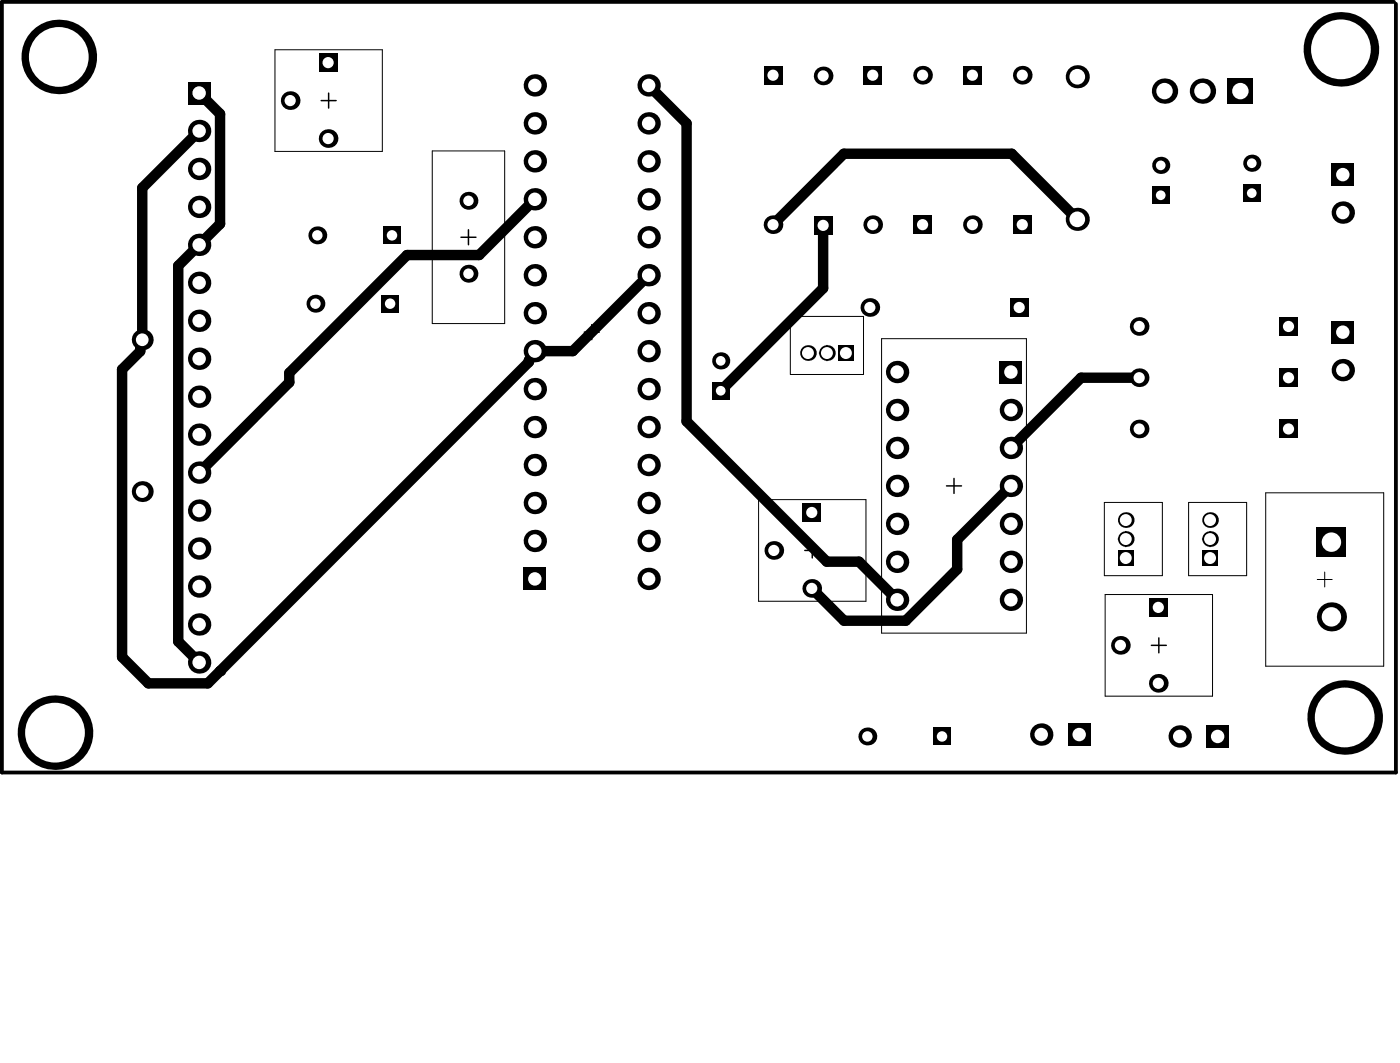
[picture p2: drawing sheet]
<svg xmlns="http://www.w3.org/2000/svg" width="312mm" height="237mm" viewBox="0 0 312 237" stroke-linecap="round" stroke-linejoin="round" font-family="sans-serif">
<path d="M61.2 11.1h24v22.6h-24zM96.3 33.6h16.1v38.5h-16.1zM176.1 70.5h16.3v12.9h-16.3zM196.4 75.4h32.2v65.6h-32.2zM169 111.3h23.9v22.6h-23.9zM246 111.9h12.9v16.3h-12.9zM264.8 111.9h12.9v16.3h-12.9zM281.9 109.7h26.3v38.7h-26.3zM246.2 132.4h23.9v22.6h-23.9zM293.4 129h3.3M295.1 127.4v3.3" fill="none" stroke="#000" stroke-width=".22"/>
<g fill="none" stroke="#000" stroke-width=".33">
<path d="M267.9 18.6v3.4M71.5 22.4h3.4M73.2 20.7v3.4M266.2 20.3h3.3M102.7 52.8h3.3M104.4 51.2v3.3M130.2 74h3.3M131.8 72.3v3.3M182.5 78.6h3.4M184.2 77v3.3M210.8 108.2h3.4M212.5 106.5v3.4"/>
<path d="M250.8 118.4v3.3M269.5 118.4v3.3M179.3 122.6h3.3M180.9 120.9v3.3M249.1 120h3.3M267.9 120h3.3M256.5 143.7h3.3M258.1 142v3.4"/>
</g>
<path d="M310.5 .4h-310.1v171.6h310.5v-171.2" fill="none" stroke="#000" stroke-width=".84"/>
<path d="M144.5 19l8.4 8.5v66.3l31.3 31.3h7.1l8.5 8.5M44.4 29.2l-12.7 12.6v33.9l-.5 .4v2.1l-4 4.1v64l5.8 5.9h13.3l71.5-71.6v-.4l1.3-1.3v-.7h8.5l16.9-16.9M44.4 20.7l4.6 4.7v24.5l-9.3 9.3v83.7l4.7 4.6M119.1 44.4l-12.4 12.4h-16l-26.3 26.2v2.2l-20 20M183.4 50.2v14l-22.9 22.8M240 48.8l-14.6-14.6h-37.4l-15.8 15.8M253.8 84.1h-13l-15.6 15.7M225.2 108.2l-12 12v6.6l-11.4 11.4h-13.8l-7.2-7.2" fill="none" stroke="#000" stroke-width="2.3"/>
<g fill="#000">
<circle cx="104.4" cy="61" r="1.99"/>
<circle cx="49" cy="149.4" r="1.16"/>
</g>
<circle cx="104.4" cy="61" r="1.17" fill="#fff"/>
<circle cx="44.4" cy="79.9" r="2.49" fill="#000"/>
<circle cx="44.4" cy="79.9" r="1.5" fill="#fff"/>
<circle cx="44.4" cy="88.3" r="2.49" fill="#000"/>
<circle cx="44.4" cy="88.3" r="1.5" fill="#fff"/>
<circle cx="44.4" cy="96.8" r="2.49" fill="#000"/>
<circle cx="44.4" cy="96.8" r="1.5" fill="#fff"/>
<circle cx="44.4" cy="71.4" r="2.49" fill="#000"/>
<circle cx="44.4" cy="71.4" r="1.5" fill="#fff"/>
<circle cx="119.1" cy="78.2" r="2.49" fill="#000"/>
<circle cx="119.1" cy="78.2" r="1.5" fill="#fff"/>
<circle cx="144.5" cy="86.6" r="2.49" fill="#000"/>
<circle cx="144.5" cy="86.6" r="1.5" fill="#fff"/>
<circle cx="144.5" cy="78.2" r="2.49" fill="#000"/>
<circle cx="144.5" cy="78.2" r="1.5" fill="#fff"/>
<circle cx="119.1" cy="86.6" r="2.49" fill="#000"/>
<circle cx="119.1" cy="86.6" r="1.5" fill="#fff"/>
<path d="M71 11.9h4.2v4.1h-4.2z" fill-rule="evenodd" fill="#000"/>
<circle cx="73.1" cy="13.9" r="1.25" fill="#fff"/>
<circle cx="13.1" cy="12.7" r="8.3" fill="#000"/>
<circle cx="13.1" cy="12.7" r="6.7" fill="#fff"/>
<circle cx="12.3" cy="163.2" r="8.3" fill="#000"/>
<circle cx="12.2" cy="163.2" r="6.7" fill="#fff"/>
<circle cx="31.7" cy="75.7" r="2.33" fill="#000"/>
<circle cx="31.7" cy="75.7" r="1.41" fill="#fff"/>
<circle cx="31.7" cy="109.5" r="2.33" fill="#000"/>
<circle cx="31.7" cy="109.5" r="1.41" fill="#fff"/>
<circle cx="44.4" cy="105.2" r="2.49" fill="#000"/>
<circle cx="44.4" cy="105.2" r="1.5" fill="#fff"/>
<circle cx="44.4" cy="122.2" r="2.49" fill="#000"/>
<circle cx="44.4" cy="122.2" r="1.5" fill="#fff"/>
<circle cx="44.4" cy="130.6" r="2.49" fill="#000"/>
<circle cx="44.4" cy="130.6" r="1.5" fill="#fff"/>
<circle cx="44.4" cy="113.7" r="2.49" fill="#000"/>
<circle cx="44.4" cy="113.7" r="1.5" fill="#fff"/>
<circle cx="44.4" cy="147.5" r="2.49" fill="#000"/>
<circle cx="44.4" cy="147.5" r="1.5" fill="#fff"/>
<circle cx="44.4" cy="139.1" r="2.49" fill="#000"/>
<circle cx="44.4" cy="139.1" r="1.5" fill="#fff"/>
<circle cx="259.4" cy="20.3" r="2.83" fill="#000"/>
<circle cx="259.4" cy="20.3" r="1.83" fill="#fff"/>
<circle cx="119.1" cy="35.9" r="2.49" fill="#000"/>
<circle cx="119.1" cy="35.9" r="1.5" fill="#fff"/>
<circle cx="119.1" cy="44.4" r="2.49" fill="#000"/>
<circle cx="119.1" cy="44.4" r="1.5" fill="#fff"/>
<path d="M85.3 50.4h4v4h-4z" fill-rule="evenodd" fill="#000"/>
<circle cx="87.3" cy="52.4" r="1.17" fill="#fff"/>
<circle cx="144.5" cy="27.5" r="2.49" fill="#000"/>
<circle cx="144.5" cy="27.5" r="1.5" fill="#fff"/>
<circle cx="144.5" cy="35.9" r="2.49" fill="#000"/>
<circle cx="144.5" cy="35.9" r="1.5" fill="#fff"/>
<circle cx="144.5" cy="52.8" r="2.49" fill="#000"/>
<circle cx="144.5" cy="52.8" r="1.5" fill="#fff"/>
<circle cx="144.5" cy="44.4" r="2.49" fill="#000"/>
<circle cx="144.5" cy="44.4" r="1.5" fill="#fff"/>
<circle cx="119.1" cy="27.5" r="2.49" fill="#000"/>
<circle cx="119.1" cy="27.5" r="1.5" fill="#fff"/>
<circle cx="119.1" cy="52.8" r="2.49" fill="#000"/>
<circle cx="119.1" cy="52.8" r="1.5" fill="#fff"/>
<circle cx="73.1" cy="30.9" r="2.08" fill="#000"/>
<circle cx="73.1" cy="30.9" r="1.25" fill="#fff"/>
<circle cx="64.6" cy="22.4" r="2.08" fill="#000"/>
<circle cx="64.6" cy="22.4" r="1.25" fill="#fff"/>
<circle cx="104.4" cy="44.7" r="1.99" fill="#000"/>
<circle cx="104.4" cy="44.7" r="1.17" fill="#fff"/>
<circle cx="70.7" cy="52.4" r="1.99" fill="#000"/>
<circle cx="70.7" cy="52.4" r="1.17" fill="#fff"/>
<circle cx="119.1" cy="19" r="2.49" fill="#000"/>
<circle cx="119.1" cy="19" r="1.5" fill="#fff"/>
<circle cx="70.3" cy="67.6" r="1.99" fill="#000"/>
<circle cx="70.3" cy="67.6" r="1.17" fill="#fff"/>
<path d="M84.9 65.6h4v4h-4z" fill-rule="evenodd" fill="#000"/>
<circle cx="86.9" cy="67.6" r="1.17" fill="#fff"/>
<circle cx="44.4" cy="37.6" r="2.49" fill="#000"/>
<circle cx="44.4" cy="37.6" r="1.5" fill="#fff"/>
<circle cx="44.4" cy="46.1" r="2.49" fill="#000"/>
<circle cx="44.4" cy="46.1" r="1.5" fill="#fff"/>
<circle cx="44.4" cy="54.5" r="2.49" fill="#000"/>
<circle cx="44.4" cy="54.5" r="1.5" fill="#fff"/>
<circle cx="44.4" cy="63" r="2.49" fill="#000"/>
<circle cx="44.4" cy="63" r="1.5" fill="#fff"/>
<path d="M41.9 18.2h5v5h-5z" fill-rule="evenodd" fill="#000"/>
<circle cx="44.4" cy="20.7" r="1.5" fill="#fff"/>
<circle cx="44.4" cy="29.2" r="2.49" fill="#000"/>
<circle cx="44.4" cy="29.2" r="1.5" fill="#fff"/>
<circle cx="267.9" cy="20.3" r="2.83" fill="#000"/>
<circle cx="267.9" cy="20.3" r="1.83" fill="#fff"/>
<path d="M273.5 17.5h5.6v5.6h-5.6z" fill-rule="evenodd" fill="#000"/>
<circle cx="276.3" cy="20.3" r="1.83" fill="#fff"/>
<path d="M296.6 36.4h5v5h-5z" fill-rule="evenodd" fill="#000"/>
<circle cx="299.1" cy="38.9" r="1.5" fill="#fff"/>
<circle cx="278.8" cy="36.3" r="1.91" fill="#000"/>
<circle cx="278.8" cy="36.3" r="1.08" fill="#fff"/>
<circle cx="298.7" cy="11" r="8.3" fill="#000"/>
<circle cx="298.7" cy="11" r="6.7" fill="#fff"/>
<path d="M268.7 161.5h5v5h-5z" fill-rule="evenodd" fill="#000"/>
<circle cx="271.2" cy="164" r="1.5" fill="#fff"/>
<circle cx="299.5" cy="159.8" r="8.3" fill="#000"/>
<circle cx="299.5" cy="159.8" r="6.7" fill="#fff"/>
<circle cx="296.6" cy="137.4" r="3.2" fill="#000"/>
<circle cx="296.6" cy="137.4" r="2.16" fill="#fff"/>
<circle cx="262.8" cy="164" r="2.49" fill="#000"/>
<circle cx="262.8" cy="164" r="1.5" fill="#fff"/>
<circle cx="249.6" cy="143.7" r="2.08" fill="#000"/>
<circle cx="249.6" cy="143.7" r="1.25" fill="#fff"/>
<circle cx="258" cy="152.2" r="2.08" fill="#000"/>
<circle cx="258" cy="152.2" r="1.25" fill="#fff"/>
<circle cx="231.9" cy="163.6" r="2.49" fill="#000"/>
<circle cx="231.9" cy="163.6" r="1.5" fill="#fff"/>
<circle cx="225.2" cy="133.6" r="2.49" fill="#000"/>
<circle cx="225.2" cy="133.6" r="1.5" fill="#fff"/>
<path d="M255.9 133.2h4.2v4.1h-4.2z" fill-rule="evenodd" fill="#000"/>
<circle cx="258" cy="135.3" r="1.25" fill="#fff"/>
<path d="M237.9 161.1h5v5h-5z" fill-rule="evenodd" fill="#000"/>
<circle cx="240.4" cy="163.6" r="1.5" fill="#fff"/>
<path d="M207.8 162h4v4h-4z" fill-rule="evenodd" fill="#000"/>
<circle cx="209.8" cy="164" r="1.17" fill="#fff"/>
<circle cx="193.2" cy="164" r="1.99" fill="#000"/>
<circle cx="193.2" cy="164" r="1.16" fill="#fff"/>
<circle cx="160.5" cy="80.4" r="1.91" fill="#000"/>
<circle cx="160.5" cy="80.4" r="1.08" fill="#fff"/>
<circle cx="172.2" cy="50" r="2.08" fill="#000"/>
<circle cx="172.2" cy="50" r="1.25" fill="#fff"/>
<circle cx="180" cy="78.6" r="1.74" fill="#000"/>
<circle cx="180" cy="78.6" r="1.33" fill="#fff"/>
<circle cx="184.2" cy="78.6" r="1.74" fill="#000"/>
<circle cx="184.2" cy="78.6" r="1.33" fill="#fff"/>
<path d="M158.6 85.1h3.9v3.8h-3.9z" fill-rule="evenodd" fill="#000"/>
<circle cx="160.5" cy="87" r="1.08" fill="#fff"/>
<circle cx="194.4" cy="50" r="2.08" fill="#000"/>
<circle cx="194.4" cy="50" r="1.25" fill="#fff"/>
<path d="M181.3 48.1h4.1v4.2h-4.1z" fill-rule="evenodd" fill="#000"/>
<circle cx="183.4" cy="50.2" r="1.25" fill="#fff"/>
<path d="M186.7 76.9h3.5v3.5h-3.5z" fill-rule="evenodd" fill="#000"/>
<circle cx="188.4" cy="78.6" r="1.33" fill="#fff"/>
<circle cx="199.8" cy="125.1" r="2.49" fill="#000"/>
<circle cx="199.8" cy="125.1" r="1.5" fill="#fff"/>
<circle cx="199.8" cy="133.6" r="2.49" fill="#000"/>
<circle cx="199.8" cy="133.6" r="1.5" fill="#fff"/>
<circle cx="180.8" cy="131" r="2.08" fill="#000"/>
<circle cx="180.8" cy="131" r="1.25" fill="#fff"/>
<path d="M178.7 112h4.2v4.2h-4.2z" fill-rule="evenodd" fill="#000"/>
<circle cx="180.8" cy="114.1" r="1.25" fill="#fff"/>
<circle cx="172.4" cy="122.6" r="2.08" fill="#000"/>
<circle cx="172.4" cy="122.6" r="1.25" fill="#fff"/>
<path d="M116.6 126.4h5v5h-5z" fill-rule="evenodd" fill="#000"/>
<circle cx="119.1" cy="128.9" r="1.5" fill="#fff"/>
<circle cx="144.5" cy="69.7" r="2.49" fill="#000"/>
<circle cx="144.5" cy="69.7" r="1.5" fill="#fff"/>
<circle cx="119.1" cy="69.7" r="2.49" fill="#000"/>
<circle cx="119.1" cy="69.7" r="1.5" fill="#fff"/>
<circle cx="144.5" cy="95.1" r="2.49" fill="#000"/>
<circle cx="144.5" cy="95.1" r="1.5" fill="#fff"/>
<circle cx="144.5" cy="103.6" r="2.49" fill="#000"/>
<circle cx="144.5" cy="103.6" r="1.5" fill="#fff"/>
<circle cx="144.5" cy="128.9" r="2.49" fill="#000"/>
<circle cx="144.5" cy="128.9" r="1.5" fill="#fff"/>
<circle cx="144.5" cy="112" r="2.49" fill="#000"/>
<circle cx="144.5" cy="112" r="1.5" fill="#fff"/>
<circle cx="144.5" cy="120.5" r="2.49" fill="#000"/>
<circle cx="144.5" cy="120.5" r="1.5" fill="#fff"/>
<circle cx="119.1" cy="95.1" r="2.49" fill="#000"/>
<circle cx="119.1" cy="95.1" r="1.5" fill="#fff"/>
<circle cx="299.1" cy="82.4" r="2.49" fill="#000"/>
<circle cx="299.1" cy="82.4" r="1.5" fill="#fff"/>
<circle cx="258.6" cy="36.8" r="1.91" fill="#000"/>
<circle cx="258.6" cy="36.8" r="1.08" fill="#fff"/>
<circle cx="299.1" cy="47.3" r="2.49" fill="#000"/>
<circle cx="299.1" cy="47.3" r="1.5" fill="#fff"/>
<path d="M256.6 41.6h3.9v3.8h-3.9z" fill-rule="evenodd" fill="#000"/>
<circle cx="258.6" cy="43.5" r="1.08" fill="#fff"/>
<path d="M276.9 41.1h3.9v3.8h-3.9z" fill-rule="evenodd" fill="#000"/>
<circle cx="278.8" cy="43" r="1.08" fill="#fff"/>
<path d="M296.6 71.5h5v5h-5z" fill-rule="evenodd" fill="#000"/>
<circle cx="299.1" cy="74" r="1.5" fill="#fff"/>
<circle cx="205.5" cy="16.7" r="2.08" fill="#000"/>
<circle cx="205.5" cy="16.7" r="1.25" fill="#fff"/>
<circle cx="240" cy="48.8" r="2.58" fill="#000"/>
<circle cx="240" cy="48.8" r="1.75" fill="#fff"/>
<circle cx="216.6" cy="50" r="2.08" fill="#000"/>
<circle cx="216.6" cy="50" r="1.25" fill="#fff"/>
<path d="M214.5 14.7h4.2v4.1h-4.2z" fill-rule="evenodd" fill="#000"/>
<circle cx="216.6" cy="16.7" r="1.25" fill="#fff"/>
<circle cx="227.7" cy="16.7" r="2.08" fill="#000"/>
<circle cx="227.7" cy="16.7" r="1.25" fill="#fff"/>
<path d="M225.6 48h4.2v4.1h-4.2z" fill-rule="evenodd" fill="#000"/>
<circle cx="227.7" cy="50" r="1.25" fill="#fff"/>
<circle cx="240" cy="17.1" r="2.58" fill="#000"/>
<circle cx="240" cy="17.1" r="1.75" fill="#fff"/>
<path d="M203.4 48h4.2v4.1h-4.2z" fill-rule="evenodd" fill="#000"/>
<circle cx="205.5" cy="50" r="1.25" fill="#fff"/>
<circle cx="183.4" cy="16.9" r="2.08" fill="#000"/>
<circle cx="183.4" cy="16.9" r="1.25" fill="#fff"/>
<path d="M170.1 14.7h4.2v4.1h-4.2z" fill-rule="evenodd" fill="#000"/>
<circle cx="172.2" cy="16.7" r="1.25" fill="#fff"/>
<path d="M192.3 14.7h4.2v4.1h-4.2z" fill-rule="evenodd" fill="#000"/>
<circle cx="194.4" cy="16.7" r="1.25" fill="#fff"/>
<circle cx="250.8" cy="115.8" r="1.74" fill="#000"/>
<circle cx="250.8" cy="115.8" r="1.33" fill="#fff"/>
<path d="M293.3 117.5h6.5v6.5h-6.5z" fill-rule="evenodd" fill="#000"/>
<circle cx="296.6" cy="120.7" r="2.16" fill="#fff"/>
<path d="M249 122.5h3.5v3.5h-3.5z" fill-rule="evenodd" fill="#000"/>
<circle cx="250.8" cy="124.3" r="1.33" fill="#fff"/>
<path d="M267.8 122.5h3.5v3.5h-3.5z" fill-rule="evenodd" fill="#000"/>
<circle cx="269.5" cy="124.3" r="1.33" fill="#fff"/>
<circle cx="269.5" cy="120" r="1.74" fill="#000"/>
<circle cx="269.5" cy="120" r="1.33" fill="#fff"/>
<circle cx="269.5" cy="115.8" r="1.74" fill="#000"/>
<circle cx="269.5" cy="115.8" r="1.33" fill="#fff"/>
<circle cx="250.8" cy="120" r="1.74" fill="#000"/>
<circle cx="250.8" cy="120" r="1.33" fill="#fff"/>
<circle cx="225.2" cy="116.7" r="2.49" fill="#000"/>
<circle cx="225.2" cy="116.7" r="1.5" fill="#fff"/>
<circle cx="225.2" cy="125.1" r="2.49" fill="#000"/>
<circle cx="225.2" cy="125.1" r="1.5" fill="#fff"/>
<circle cx="144.5" cy="19" r="2.49" fill="#000"/>
<circle cx="144.5" cy="19" r="1.5" fill="#fff"/>
<circle cx="119.1" cy="61.3" r="2.49" fill="#000"/>
<circle cx="119.1" cy="61.3" r="1.5" fill="#fff"/>
<circle cx="119.1" cy="120.5" r="2.49" fill="#000"/>
<circle cx="119.1" cy="120.5" r="1.5" fill="#fff"/>
<circle cx="119.1" cy="112" r="2.49" fill="#000"/>
<circle cx="119.1" cy="112" r="1.5" fill="#fff"/>
<circle cx="119.1" cy="103.6" r="2.49" fill="#000"/>
<circle cx="119.1" cy="103.6" r="1.5" fill="#fff"/>
<circle cx="144.5" cy="61.3" r="2.49" fill="#000"/>
<circle cx="144.5" cy="61.3" r="1.5" fill="#fff"/>
<path d="M284.9 82h4.2v4.2h-4.2z" fill-rule="evenodd" fill="#000"/>
<circle cx="287" cy="84.1" r="1.25" fill="#fff"/>
<circle cx="253.8" cy="84.1" r="2.08" fill="#000"/>
<circle cx="253.8" cy="84.1" r="1.25" fill="#fff"/>
<path d="M284.9 70.6h4.2v4.2h-4.2z" fill-rule="evenodd" fill="#000"/>
<circle cx="287" cy="72.7" r="1.25" fill="#fff"/>
<circle cx="253.8" cy="95.5" r="2.08" fill="#000"/>
<circle cx="253.8" cy="95.5" r="1.25" fill="#fff"/>
<path d="M284.9 93.4h4.2v4.2h-4.2z" fill-rule="evenodd" fill="#000"/>
<circle cx="287" cy="95.5" r="1.25" fill="#fff"/>
<circle cx="253.8" cy="72.7" r="2.08" fill="#000"/>
<circle cx="253.8" cy="72.7" r="1.25" fill="#fff"/>
<path d="M224.9 66.4h4.2v4.2h-4.2z" fill-rule="evenodd" fill="#000"/>
<circle cx="227" cy="68.5" r="1.25" fill="#fff"/>
<circle cx="193.8" cy="68.5" r="2.08" fill="#000"/>
<circle cx="193.8" cy="68.5" r="1.25" fill="#fff"/>
<circle cx="225.2" cy="91.3" r="2.49" fill="#000"/>
<circle cx="225.2" cy="91.3" r="1.5" fill="#fff"/>
<circle cx="225.2" cy="99.8" r="2.49" fill="#000"/>
<circle cx="225.2" cy="99.8" r="1.5" fill="#fff"/>
<path d="M222.7 80.3h5v5h-5z" fill-rule="evenodd" fill="#000"/>
<circle cx="225.2" cy="82.8" r="1.5" fill="#fff"/>
<circle cx="225.2" cy="108.2" r="2.49" fill="#000"/>
<circle cx="225.2" cy="108.2" r="1.5" fill="#fff"/>
<circle cx="199.8" cy="82.8" r="2.49" fill="#000"/>
<circle cx="199.8" cy="82.8" r="1.5" fill="#fff"/>
<circle cx="199.8" cy="91.3" r="2.49" fill="#000"/>
<circle cx="199.8" cy="91.3" r="1.5" fill="#fff"/>
<circle cx="199.8" cy="99.8" r="2.49" fill="#000"/>
<circle cx="199.8" cy="99.8" r="1.5" fill="#fff"/>
<circle cx="199.8" cy="108.2" r="2.49" fill="#000"/>
<circle cx="199.8" cy="108.2" r="1.5" fill="#fff"/>
<circle cx="199.8" cy="116.7" r="2.49" fill="#000"/>
<circle cx="199.8" cy="116.7" r="1.5" fill="#fff"/>
</svg>
